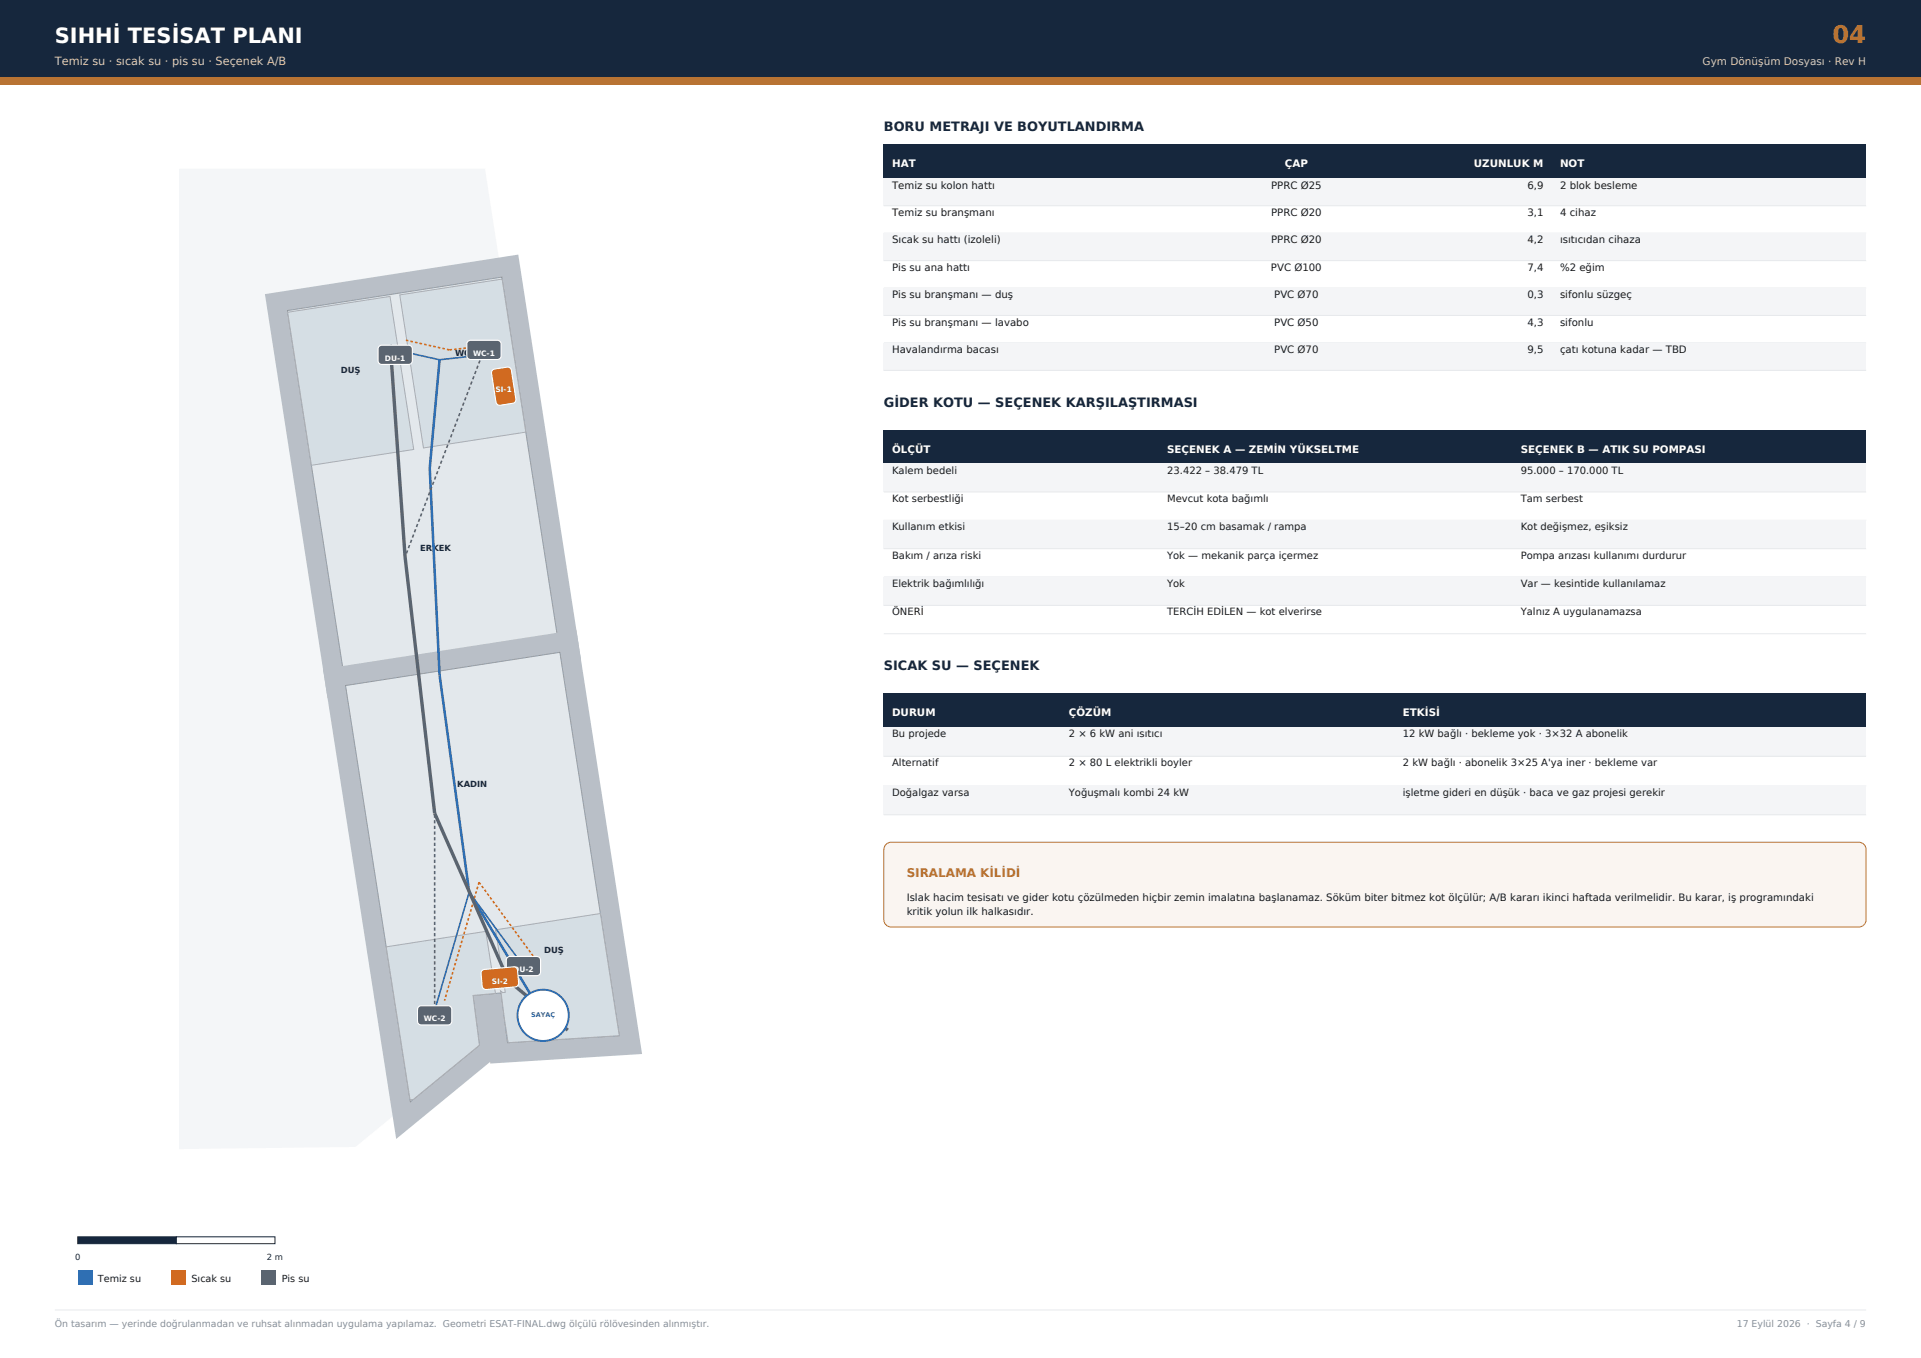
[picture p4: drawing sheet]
<svg xmlns="http://www.w3.org/2000/svg" width="420mm" height="297mm" viewBox="0 0 420 297" stroke-linecap="round" stroke-linejoin="round" font-family="sans-serif">
<defs><g id="words">
<text font-size="5.3" fill="#b87333" x="400.6" y="9.4">04</text>
<text font-size="4.6" fill="#fff" x="12" y="9.4">SIHHİ TESİSAT PLANI</text>
<g font-size="2.8" fill="#16273d">
<text x="193.2" y="28.6">BORU METRAJI VE BOYUTLANDIRMA</text>
<text x="193.2" y="89">GİDER KOTU — SEÇENEK KARŞILAŞTIRMASI</text>
<text x="193.2" y="146.6">SICAK SU — SEÇENEK</text>
</g>
<text font-size="2.6" fill="#b87333" x="198.2" y="191.8">SIRALAMA KİLİDİ</text>
<text font-size="2.5" fill="#e8cdae" x="12" y="14.2">Temiz su · sıcak su · pis su · Seçenek A/B</text>
<text font-size="2.3" fill="#e8cdae" x="372.3" y="14.2">Gym Dönüşüm Dosyası · Rev H</text>
<g font-size="2.3" fill="#fff">
<text x="195" y="36.6">HAT</text>
<text x="280.9" y="36.6">ÇAP</text>
<text x="322.2" y="36.6">UZUNLUK M</text>
<text x="341.1" y="36.6">NOT</text>
<text x="195" y="99">ÖLÇÜT</text>
<text x="255.2" y="99">SEÇENEK A — ZEMİN YÜKSELTME</text>
<text x="332.5" y="99">SEÇENEK B — ATIK SU POMPASI</text>
<text x="195" y="156.6">DURUM</text>
<text x="233.7" y="156.6">ÇÖZÜM</text>
<text x="306.7" y="156.6">ETKİSİ</text>
</g>
<g font-size="2.2" fill="#1c1c1c">
<text x="195" y="41.2">Temiz su kolon hattı</text>
<text x="277.9" y="41.2">PPRC Ø25</text>
<text x="333.9" y="41.2">6,9</text>
<text x="341.1" y="41.2">2 blok besleme</text>
<text x="195" y="47.2">Temiz su branşmanı</text>
<text x="277.9" y="47.2">PPRC Ø20</text>
<text x="333.9" y="47.2">3,1</text>
<text x="341.1" y="47.2">4 cihaz</text>
<text x="195" y="53.2">Sıcak su hattı (izoleli)</text>
<text x="277.9" y="53.2">PPRC Ø20</text>
<text x="333.9" y="53.2">4,2</text>
<text x="341.1" y="53.2">ısıtıcıdan cihaza</text>
<text x="195" y="59.2">Pis su ana hattı</text>
<text x="277.9" y="59.2">PVC Ø100</text>
<text x="333.9" y="59.2">7,4</text>
<text x="341.1" y="59.2">%2 eğim</text>
<text x="195" y="65.2">Pis su branşmanı — duş</text>
<text x="278.6" y="65.2">PVC Ø70</text>
<text x="333.9" y="65.2">0,3</text>
<text x="341.1" y="65.2">sifonlu süzgeç</text>
<text x="195" y="71.2">Pis su branşmanı — lavabo</text>
<text x="278.6" y="71.2">PVC Ø50</text>
<text x="333.9" y="71.2">4,3</text>
<text x="341.1" y="71.2">sifonlu</text>
<text x="195" y="77.2">Havalandırma bacası</text>
<text x="278.6" y="77.2">PVC Ø70</text>
<text x="333.9" y="77.2">9,5</text>
<text x="341.1" y="77.2">çatı kotuna kadar — TBD</text>
<text x="195" y="103.6">Kalem bedeli</text>
<text x="255.2" y="103.6">23.422 – 38.479 TL</text>
<text x="332.5" y="103.6">95.000 – 170.000 TL</text>
<text x="195" y="109.8">Kot serbestliği</text>
<text x="255.2" y="109.8">Mevcut kota bağımlı</text>
<text x="332.5" y="109.8">Tam serbest</text>
<text x="195" y="116">Kullanım etkisi</text>
<text x="255.2" y="116">15–20 cm basamak / rampa</text>
<text x="332.5" y="116">Kot değişmez, eşiksiz</text>
<text x="195" y="122.2">Bakım / arıza riski</text>
<text x="255.2" y="122.2">Yok — mekanik parça içermez</text>
<text x="332.5" y="122.2">Pompa arızası kullanımı durdurur</text>
<text x="195" y="128.4">Elektrik bağımlılığı</text>
<text x="255.2" y="128.4">Yok</text>
<text x="332.5" y="128.4">Var — kesintide kullanılamaz</text>
<text x="195" y="134.6">ÖNERİ</text>
<text x="255.2" y="134.6">TERCİH EDİLEN — kot elverirse</text>
<text x="332.5" y="134.6">Yalnız A uygulanamazsa</text>
<text x="195" y="161.2">Bu projede</text>
<text x="233.7" y="161.2">2 × 6 kW ani ısıtıcı</text>
<text x="306.7" y="161.2">12 kW bağlı · bekleme yok · 3×32 A abonelik</text>
<text x="195" y="167.6">Alternatif</text>
<text x="233.7" y="167.6">2 × 80 L elektrikli boyler</text>
<text x="306.7" y="167.6">2 kW bağlı · abonelik 3×25 A'ya iner · bekleme var</text>
<text x="195" y="174">Doğalgaz varsa</text>
<text x="233.7" y="174">Yoğuşmalı kombi 24 kW</text>
<text x="306.7" y="174">işletme gideri en düşük · baca ve gaz projesi gerekir</text>
<text x="198.2" y="197">Islak hacim tesisatı ve gider kotu çözülmeden hiçbir zemin imalatına başlanamaz. Söküm biter bitmez kot ölçülür; A/B kararı ikinci haftada verilmelidir. Bu karar, iş programındaki</text>
<text x="198.2" y="200">kritik yolun ilk halkasıdır.</text>
</g>
<g font-size="2.1" fill="#1c1c1c">
<text x="21.4" y="280.3">Temiz su</text>
<text x="41.9" y="280.3">Sıcak su</text>
<text x="61.6" y="280.3">Pis su</text>
</g>
<g font-size="2" fill="#8a8f98">
<text x="12" y="290.2">Ön tasarım — yerinde doğrulanmadan ve ruhsat alınmadan uygulama yapılamaz. Geometri ESAT-FINAL.dwg ölçülü rölövesinden alınmıştır.</text>
<text x="379.7" y="290.2">17 Eylül 2026 · Sayfa 4 / 9</text>
</g>
<g font-size="1.8" fill="#16273d">
<text x="99.5" y="77.9">WC</text>
<text x="74.5" y="81.7">DUŞ</text>
<text x="91.9" y="120.6">ERKEK</text>
<text x="100" y="172.2">KADIN</text>
<text x="118.9" y="208.4">DUŞ</text>
<text x="93.8" y="221.5">WC</text>
<text x="16.4" y="275.6">0</text>
<text x="58.4" y="275.6">2 m</text>
</g>
<g font-size="1.6" fill="#fff">
<text x="103.4" y="77.8">WC-1</text>
<text x="84.2" y="78.9">DU-1</text>
<text x="108.3" y="85.8">SI-1</text>
<text x="107.5" y="215.2">SI-2</text>
<text x="112.2" y="212.6">DU-2</text>
<text x="92.6" y="223.4">WC-2</text>
</g>
<text font-size="1.4" fill="#2f6fb3" x="116.1" y="222.5">SAYAÇ</text>
</g></defs>
<path d="M0 0h420v17h-420z" fill-rule="evenodd" fill="#16273d"/>
<path d="M0 17h420v1.6h-420z" fill-rule="evenodd" fill="#b87333"/>
<path d="M12 286.5h396" fill="none" stroke="#e7e9ec" stroke-width=".22"/>
<path d="M39.1 36.9h66.9l3.4 21.6-49 7.6 27.4 176.5-10.1 8.2-38.6 .5z" fill-rule="evenodd" fill="#f4f6f8"/>
<path d="M57.9 64.3l55.4-8.6 13.7 88.4-55.4 8.6zM62.8 67.9l12.4 79.9 46.9-7.3-12.4-79.9z" fill-rule="evenodd" fill="#b9bfc7"/>
<path d="M62.8 67.9l46.9-7.3 12.4 79.9-46.9 7.3z" fill-rule="evenodd" fill="#e3e8ec" stroke="#949ba4" stroke-width=".22"/>
<path d="M70.6 146.3l55.4-8.6 14.4 92.8-33.2 2.1-.1-.3-20.5 16.8zM75.5 149.9l14.2 91.1 15.1-12.4-1.4-10.9 6.2-.5 1.4 10.8 24.4-1.5-13-83.8z" fill-rule="evenodd" fill="#b9bfc7"/>
<path d="M75.5 149.9l46.9-7.2 13 83.8-24.4 1.5-1.4-10.8-6.2 .5 1.4 10.9-15.1 12.4z" fill-rule="evenodd" fill="#e3e8ec" stroke="#949ba4" stroke-width=".22"/>
<g fill="#d5dee4" stroke="#a8aeb6" stroke-width=".22">
<path d="M62.9 68.3l22.4-3.5 5.2 33.5-22.4 3.5z" fill-rule="evenodd"/>
<path d="M87.4 64.5l22.4-3.5 5.2 33.5-22.4 3.5z" fill-rule="evenodd"/>
<path d="M108.3 203.4l23-3.6 4.1 26.7-24.3 1.5-1.6-11.3 .4 .4 .6-.1z" fill-rule="evenodd"/>
<path d="M84.4 207.1l21.8-3.4 2.1 13.6-4.9 .4 1.4 10.9-14.4 11.8-.7 .1z" fill-rule="evenodd"/>
</g>
<path d="M96.1 78.7l-2.1 23.7 2.1 45.3 6.5 47.4 16.1 27" fill="none" stroke="#2f6fb3" stroke-width=".56"/>
<path d="M86.4 76.5l9.7 2.2 9.7-1.1M114.4 211.3l-11.8-16.2-7.6 25.9" fill="none" stroke="#2f6fb3" stroke-width=".35"/>
<path d="M98.3 76.5l-9.7-2.1M98.3 76.5l9.7-1.1M104.7 193l11.9 16.1M104.7 193l-7.5 25.8" fill="none" stroke="#d2691e" stroke-width=".35" stroke-dasharray=".6 .5" stroke-linecap="butt"/>
<path d="M85.3 75.4l3.3 46.4 6.4 56.1 16.2 36.6 12.9 10.8" fill="none" stroke="#5a6470" stroke-width=".74" stroke-linecap="butt"/>
<path d="M85.3 75.4l1.1 2.2M114.4 211.3l-3.2 3.2" fill="none" stroke="#5a6470" stroke-width=".49"/>
<path d="M105.8 76.5l-17.2 45.3M95 222.1v-44.2" fill="none" stroke="#5a6470" stroke-width=".35" stroke-dasharray=".7 .5" stroke-linecap="butt"/>
<g fill="#5a6470" stroke="#fff" stroke-width=".25">
<path d="M102.3 74.7l.6-.3h5.9a.8 .8 0 0 1 .8 .8v2.6a.8 .8 0 0 1-.8 .8h-5.9a.8 .8 0 0 1-.8-.8v-2.6z" fill-rule="evenodd"/>
<path d="M82.9 75.7l.6-.2h5.9a.8 .8 0 0 1 .8 .8v2.6a.8 .8 0 0 1-.8 .8h-5.9a.8 .8 0 0 1-.8-.8v-2.6z" fill-rule="evenodd"/>
<path d="M91.5 220.2l.6-.2h5.9a.8 .8 0 0 1 .8 .8v2.6a.8 .8 0 0 1-.8 .8h-5.9a.8 .8 0 0 1-.8-.8v-2.6z" fill-rule="evenodd"/>
<path d="M110.9 209.4l.6-.2h5.9a.8 .8 0 0 1 .8 .8v2.6a.8 .8 0 0 1-.8 .8h-5.9a.8 .8 0 0 1-.8-.8v-2.6z" fill-rule="evenodd"/>
</g>
<g fill="#d2691e" stroke="#fff" stroke-width=".25">
<path d="M107.6 81l.5-.3 2.8-.4a.8 .8 0 0 1 .9 .7l1 6.3a.8 .8 0 0 1-.7 .9l-2.7 .4a.8 .8 0 0 1-1-.6l-.9-6.4z" fill-rule="evenodd"/>
<path d="M105.4 212.3l.5-.3 6.4-.5a.8 .8 0 0 1 .8 .7l.3 2.8a.8 .8 0 0 1-.7 .8l-6.4 .6a.8 .8 0 0 1-.9-.7l-.2-2.8z" fill-rule="evenodd"/>
</g>
<circle cx="118.7" cy="222.1" r="5.6" fill="#fff" stroke="#2f6fb3" stroke-width=".42"/>
<path d="M17 270.5h21.6v1.5h-21.6z" fill-rule="evenodd" fill="#16273d" stroke="#16273d" stroke-width=".22"/>
<path d="M38.6 270.5h21.5v1.5h-21.5z" fill-rule="evenodd" fill="#fff" stroke="#16273d" stroke-width=".22"/>
<path d="M17 277.8h3.2v3.2h-3.2z" fill-rule="evenodd" fill="#2f6fb3"/>
<path d="M37.5 277.8h3.2v3.2h-3.2z" fill-rule="evenodd" fill="#d2691e"/>
<path d="M57.2 277.8h3.2v3.2h-3.2z" fill-rule="evenodd" fill="#5a6470"/>
<path d="M193.2 31.6h214.8v7.4h-214.8z" fill-rule="evenodd" fill="#16273d"/>
<path d="M193.2 39h214.8v6h-214.8z" fill-rule="evenodd" fill="#f4f5f7"/>
<path d="M193.2 45h214.8M193.2 51h214.8" fill="none" stroke="#e7e9ec" stroke-width=".22"/>
<path d="M193.2 51h214.8v6h-214.8z" fill-rule="evenodd" fill="#f4f5f7"/>
<path d="M193.2 57h214.8M193.2 63h214.8" fill="none" stroke="#e7e9ec" stroke-width=".22"/>
<path d="M193.2 63h214.8v6h-214.8z" fill-rule="evenodd" fill="#f4f5f7"/>
<path d="M193.2 69h214.8M193.2 75h214.8" fill="none" stroke="#e7e9ec" stroke-width=".22"/>
<path d="M193.2 75h214.8v6h-214.8z" fill-rule="evenodd" fill="#f4f5f7"/>
<path d="M193.2 81h214.8" fill="none" stroke="#e7e9ec" stroke-width=".22"/>
<path d="M193.2 94h214.8v7.4h-214.8z" fill-rule="evenodd" fill="#16273d"/>
<path d="M193.2 101.4h214.8v6.2h-214.8z" fill-rule="evenodd" fill="#f4f5f7"/>
<path d="M193.2 107.6h214.8M193.2 113.8h214.8" fill="none" stroke="#e7e9ec" stroke-width=".22"/>
<path d="M193.2 113.8h214.8v6.2h-214.8z" fill-rule="evenodd" fill="#f4f5f7"/>
<path d="M193.2 120h214.8M193.2 126.2h214.8" fill="none" stroke="#e7e9ec" stroke-width=".22"/>
<path d="M193.2 126.2h214.8v6.2h-214.8z" fill-rule="evenodd" fill="#f4f5f7"/>
<path d="M193.2 132.4h214.8M193.2 138.6h214.8" fill="none" stroke="#e7e9ec" stroke-width=".22"/>
<path d="M193.2 151.6h214.8v7.4h-214.8z" fill-rule="evenodd" fill="#16273d"/>
<path d="M193.2 159h214.8v6.4h-214.8z" fill-rule="evenodd" fill="#f4f5f7"/>
<path d="M193.2 165.4h214.8M193.2 171.8h214.8" fill="none" stroke="#e7e9ec" stroke-width=".22"/>
<path d="M193.2 171.8h214.8v6.4h-214.8z" fill-rule="evenodd" fill="#f4f5f7"/>
<path d="M193.2 178.2h214.8" fill="none" stroke="#e7e9ec" stroke-width=".22"/>
<path d="M193.7 184.7l.7-.4 .4-.1h211.6a1.6 1.6 0 0 1 1.6 1.6v15.3a1.6 1.6 0 0 1-1.6 1.6h-211.6a1.6 1.6 0 0 1-1.6-1.6v-15.3l.1-.4z" fill-rule="evenodd" fill="#faf5f1" stroke="#b87333" stroke-width=".22"/>
<use href="#words"/>
</svg>
